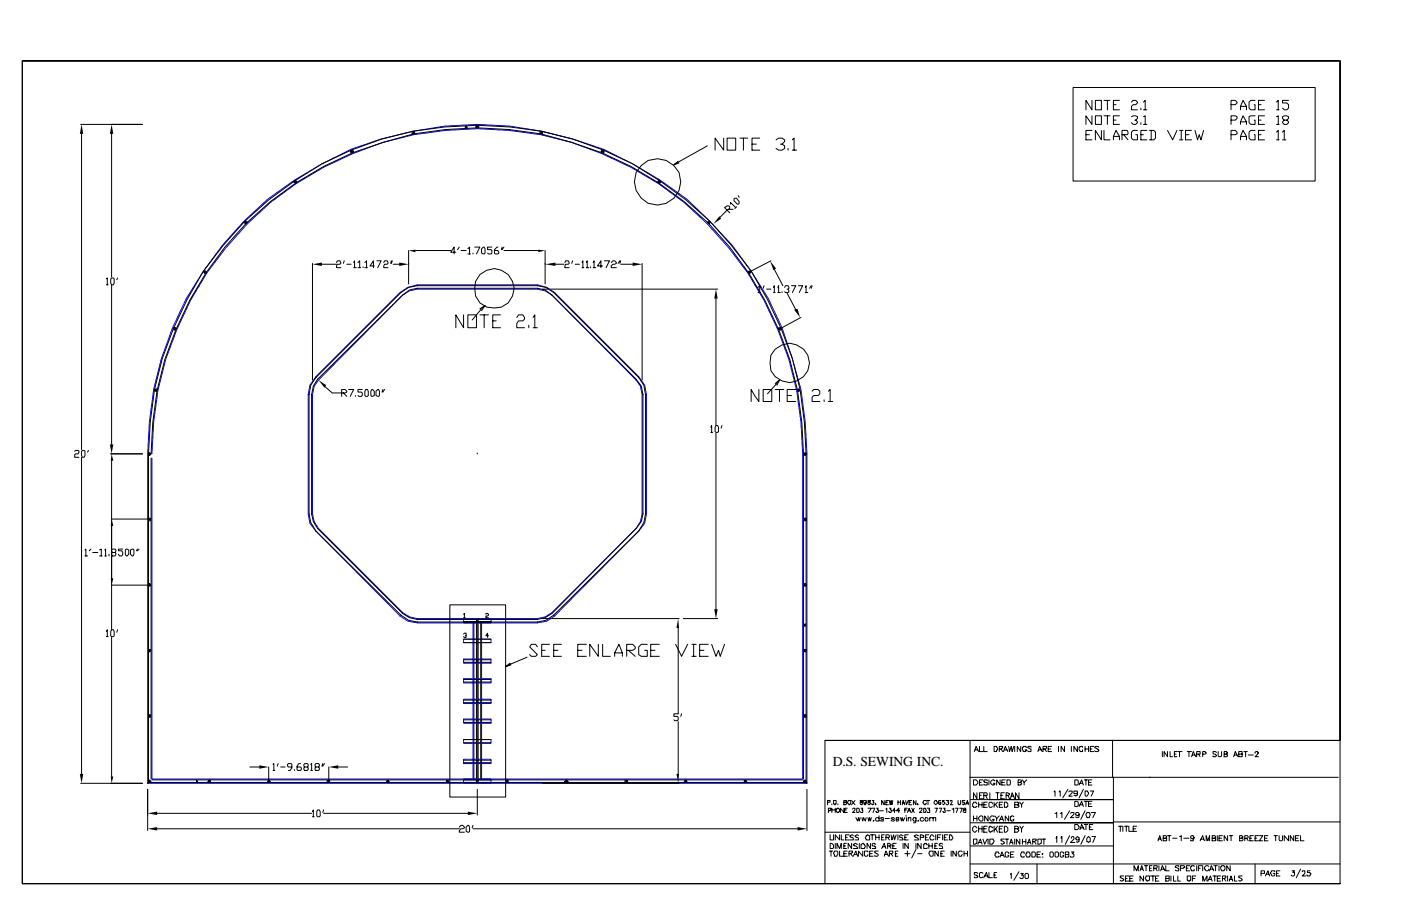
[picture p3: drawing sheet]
<svg xmlns="http://www.w3.org/2000/svg" width="432mm" height="279mm" viewBox="0 0 432 279" stroke-linecap="round" stroke-linejoin="round" font-family="sans-serif">
<defs><g id="words">
<text font-size="4.2" x="256.6" y="236.3">D.S. SEWING INC.</text>
</g></defs>
<g fill="none" stroke="#00f" stroke-width=".31">
<path d="M75.1 68.3l7.5-6.9a103 103 0 0 1 74.6-22.5l9.8 1.6 9.5 2.4 9.5 3.1 9 4.5 8.5 5.1 8.2 5.8 7.1 6.9a103.8 103.8 0 0 1 22.2 32.8l3.2 9.5 2.7 9.5 1.3 10.1 .5 9.8v101.6h-203.2v-101.6a100.8 100.8 0 0 1 29.6-71.7zM123.3 90.2l2.4-1.6 2.9-.8h37l2.9 .8 2.4 1.6 25.9 26 1.9 2.6 .5 2.9v36.8l-.5 2.9-1.9 2.4-25.9 26.2-2.4 1.6-2.9 .5h-37l-2.9-.5-2.4-1.6-25.9-26.2-1.9-2.4-.5-2.9v-36.8l.5-2.9 1.9-2.6zM124.1 91l2.1-1.3 2.4-.5h37l2.4 .5 2.1 1.3 26 26.2 1.3 1.9 .5 2.6v36.8l-.5 2.4-1.3 2.1-26 25.9-2.1 1.3-2.4 .6h-37l-2.4-.6-2.1-1.3-25.9-25.9-1.4-2.1-.5-2.4v-36.8l.5-2.6 1.4-1.9zM46.8 140a100.3 100.3 0 0 1 100.3-100.3 100.3 100.3 0 0 1 100.3 100.3v100.2h-200.6v-98.9M142.9 197.1h8.4v1.1h-8.4zM142.9 190.8h8.4v1.3h-8.4zM145.8 192.1v48.1M147.1 190.8v50.8M148.4 192.1v48.1M142.9 215.6h8.4v1.4h-8.4zM142.9 209.3h8.4v1.3h-8.4zM142.9 203.2h8.4v1.3h-8.4z"/>
<path d="M142.9 234.2h8.4v1.3h-8.4zM142.9 228.1h8.4v1h-8.4zM142.9 221.7h8.4v1.3h-8.4zM142.9 240.2h8.4v1.4h-8.4z"/>
</g>
<g fill="none" stroke="#000" stroke-width=".31">
<path d="M6.9 18.8h406.1v209.5h-158.7v44.2M6.9 18.8v253.7h406.1M6.9 18.8h406.1v253.7M24.9 38.4h19M143.4 39.4l.3-.5 .2 .5M143.4 39.2h.5M146.8 38.9h.6v.3h-.6zM146.8 38.6h.6l.2 .6-.2 .2h-.6l-.2-.2zM330.7 27h74.6v28.8h-74.6zM336.5 31v2.9l-1.8-2.9v2.9M336.5 35.7v2.7l-1.8-2.7v2.7M337.6 31h1.9v2.9h-1.9z"/>
<path d="M337.6 35.7h1.9v2.7h-1.9zM340.3 31h1.8M340.3 35.7h1.8M341.3 31v2.9M341.3 35.7v2.7M343.2 32.3h.8M343.2 37h.8M345 31h-1.8v2.9h1.8M345 35.7h-1.8v2.7h1.8M348.7 31.5l.5-.5h.8l.6 .5-.6 .8h-.8l-.5 .5v1.1h1.9M348.7 36l.5-.3h.8l.6 .3v.5l-.8 .5M350 37l.6 .6-.6 .8h-.8l-.5-.6"/>
<path d="M351.6 33.3v.6M351.6 37.8v.6M352.4 31.5l.6-.5v2.9M352.4 36l.6-.3v2.7M352.4 38.4h1.1M352.4 33.9h1.1M379.4 32.3h1.3l.6-.8-.6-.5h-1.3v2.9M379.4 37h1.3l.6-.5v-.5l-.6-.3h-1.3v2.7M382.3 33.9v-1.1l.8-1.8 1.1 1.8v1.1M382.3 38.4v-.8l.8-1.9 1.1 1.9v.8M382.3 32.8h1.9M382.3 37.6h1.9"/>
<path d="M386.8 31h-1.3l-.5 .5v1.8l.5 .6h1.3v-1.6h-.2M386.8 35.7h-1.3l-.5 .3v1.8l.5 .6h1.3v-1.4h-.2M387.9 32.3h.8M387.9 37h.8M389.7 31h-1.8v2.9h1.8M389.7 35.7h-1.8v2.7h1.8M393.4 31.5l.6-.5v2.9M393.4 36l.6-.3v2.7M393.4 38.4h.8M393.4 33.9h.8M395.8 37l-.5-.5v-.5l.5-.3h.8l.5 .3v.5l-.5 .5h-.8l-.5 .6 .5 .8h.8l.5-.6-.5-.8M397.1 31h-1.8v.8h1.3l.5 .5v1l-.5 .6h-.8l-.5-.6"/>
<path d="M25.1 41.3v97.3M34.4 41.3v44.2M90.8 55.8h.5v.3l-.3 .3zM91 55.6l.5 .5-.2 .3h-.5l-.3-.3zM108.2 46.6l.5 .2h-.5zM108.2 46.3h.5l.3 .5-.3 .3h-.5l-.3-.3zM127 40.7l.5-.2 .3 .2v.6h-.8zM127.3 40.7h.2v.6zM166.4 40.7l.3-.2 .5 .2v.6h-.8zM166.7 40.7h.3l-.3 .6zM185.5 46.6h.5v.2h-.5zM185.5 46.3h.5l.3 .5-.3 .3h-.5l-.3-.3z"/>
<path d="M202.7 56.1l.5-.5 .5 .5-.2 .3h-.6zM202.9 55.8h.6v.3l-.3 .3zM209 49.7l-1.3 1.1 1.6-.5M218 45l-10.3 5.8M223 42.6v3.7l-2.6-3.7v3.7M224.1 42.6h2.6v3.7h-2.6zM228.1 42.6h2.4M229.1 42.6v3.7M231.8 44.4h1.3M234.2 42.6h-2.4v3.7h2.4M239.2 43.1l.8-.5h1l.8 .5v.6l-.8 .7h-.5M241 44.4l.8 .6v.8l-.8 .5h-1l-.8-.5"/>
<path d="M242.9 45.8v.5M244.2 43.1l.5-.5v3.7M244.2 46.3h1.3M334.7 41.5h1.1M336.5 40.2h-1.8v2.9h1.8M339.5 40.2v2.9l-1.9-2.9v2.9M340.3 40.2v2.9h1.8M343.2 43.1v-1l.8-1.9 1 1.9v1M343.2 42.1h1.8M345.8 41.5h1.6l.3-.2-.3-1.1h-1.6v2.9M346.3 41.5l1.4 1.6M350.6 40.2h-1.4l-.5 .5v1.9l.5 .5h1.4v-1.6h-.6"/>
<path d="M351.6 41.5h.8M353.5 40.2h-1.9v2.9h1.9M354.3 40.2h1.3l.5 .5v1.9l-.5 .5h-1.3M354.8 40.2v2.9M359.8 40.2l1.6 2.9 1.3-2.9M363.5 43.1h1.1M363.5 40.2h1.1M364.1 40.2v2.9M365.4 41.5h1M367.2 40.2h-1.8v2.9h1.8M368.3 40.2l.8 2.9 .5-1.6 .6 1.6 .7-2.9M379.4 41.5h1.3l.6-.2v-.6l-.6-.5h-1.3v2.9"/>
<path d="M382.3 43.1v-1l.8-1.9 1.1 1.9v1M382.3 42.1h1.9M386.8 40.2h-1.3l-.5 .5v1.9l.5 .5h1.3v-1.6h-.2M387.9 41.5h.8M389.7 40.2h-1.8v2.9h1.8M393.4 40.7l.6-.5v2.9M393.4 43.1h.8M395.3 40.7l.5-.5v2.9M395.3 43.1h1M75.4 68.5h.5v.3zM75.4 68.3h.5l.3 .2-.5 .6-.3-.3zM125.9 77.3v10.3"/>
<path d="M128.1 77.3h10.8M140.5 77.8h-1.6l1.1-1.6v2.1M141.6 76.2l-.6 .8M142.1 77.3h1.6M144.2 76.7l.5-.5v2.1M144.2 78.3h.8M145.8 78.1v.2M146.3 76.2h1.6l-1.1 2.1M148.4 76.7l.8-.5 .3 .5v1.4l-.3 .2-.8-.2zM151.6 76.2h-1.3v.8h1l.3 .3v.8l-.3 .2h-.8l-.2-.2M153.5 76.2h-.3l-.8 .8v1.1l.3 .2h.8l.2-.2-.2-.8h-1.1M154.8 76.2l-.3 .8"/>
<path d="M155.3 77.3h10.6M155.3 76.2l-.5 .8M168 77.3v10.3M218.3 68.3h.5l-.3 .5h-.2v-.3h.5l-.3 .6-.5-.6zM224.4 64.6h1.6M224.9 65.6l-1.6-1.6 .8-.5h.5l.3 .3v.5l-2.9 2.6M225.2 63v-.6l1.5 1.6M226.2 61.4l.3-.3h.5l.8 1.1v.5l-.5 .3-1.1-1.1zM227 63.8l-.5 .5M227.5 60.3l.3 .6M32.8 86l.3-.3v2.1M32.8 87.8h.5"/>
<path d="M34.1 86l.3-.3h.5l.3 .3v1.3l-.3 .5h-.5l-.3-.5zM34.4 87.8v49.3M36.2 85.7l-.2 .6M63 83.9l.2-.3v.5h-.2zM63 83.6h.5v.5l-.3 .3-.5-.5zM96.3 81.2v36M99.2 81.5h4.5M103.7 81l.3-.6h.8l.2 .8-.2 .3h-.8l-.3 1h1.3M106.1 80.4l-.3 .8M106.9 81.5h1.3M109 81l.3-.6v2.1M109 82.5h.8"/>
<path d="M110.3 81l.6-.6v2.1M110.3 82.5h.8M111.9 82.3v.2M112.4 81l.6-.6v2.1M112.4 82.5h.8M115.4 82h-1.4l1.1-1.6v2.1M116.2 80.4h1.3l-1.1 2.1M118.3 81l.2-.6h.8l.3 .8-.3 .3h-.8l-.2 1h1.3M120.6 80.4l-.2 .8M120.9 80.4l-.3 .8M121.2 81.5h1.8M123.6 90.2l2.3-1.6 2.7-.5h37l2.7 .5 2.4 1.6 26.1 26.2 1.6 2.4 .6 2.9v36.8l-.6 2.6-1.6 2.7-26.1 25.9-2.4 1.6-2.7 .5h-37l-2.7-.5-2.3-1.6-26.2-25.9-1.6-2.7-.6-2.6v-36.8l.6-2.9 1.6-2.4z"/>
<path d="M142.9 97.1v4l-2.4-4v4M144.2 97.1h2.6v4h-2.6zM147.9 84.7a6.1 6.1 0 0 1 9.5 .9 6.1 6.1 0 0 1-2.9 9.1l-2.1 .3a5.5 5.5 0 0 1-6.1-6.1l.3-2.1zM147.9 95.2l1.6-1-1.1 1.6M147.9 97.1h2.6M149.2 97.1v4M149.5 94.2l-4 4.5M151.9 99h1M154.3 97.1h-2.4v4h2.4M159.3 97.9l.5-.8h1.3l.6 .8v.5l-.6 .6h-1.3l-.5 .7v1.4h2.4M164.3 97.9l.5-.8v4M167.2 89.2h54"/>
<path d="M171.2 81.5h2.6M174.1 81l.3-.6h.8l.2 .8-.2 .3h-.8l-.3 1h1.3M176.5 80.4l-.3 .8M177.3 81.5h1.3M179.4 81l.3-.6v2.1M179.4 82.5h.5M180.7 81l.3-.6v2.1M180.7 82.5h.8M182 82.3v.2M182.8 81l.3-.6v2.1M182.8 82.5h.8M185.7 82h-1.6l1.1-1.6v2.1"/>
<path d="M186.3 80.4h1.6l-1.1 2.1M188.4 81l.5-.6h.5l.6 .8-1.1 .3-.5 .5v.5h1.6M191 80.4l-.5 .8M191.3 81.5h3.7M191.3 80.4l-.3 .8M197.9 81.2v36M220.7 92.1v39.1M230.7 83.9h.3v-.3l.2 .5zM230.7 83.6h.5l.3 .3-.5 .5-.3-.3zM233.6 88.6l.6-.5v2.1M233.6 90.2h.8M235.5 88.1l-.3 .8"/>
<path d="M236.3 89.2h1.3M237.6 80.4l-6.6 3.5M238.4 88.6l.3-.5v2.1M238.4 90.2h.5M238.7 83.1l2.6 5M239.7 88.6l.3-.5v2.1M239.7 90.2h.8M241 90v.2M241.8 88.6l.3-.5h.8l.3 .8-.6 .3M242.6 90.5l2.7 5M242.9 89.2l.3 .5-.3 .5h-.8l-.3-.2M243.9 88.1h1.4l-1.1 2.1"/>
<path d="M246.1 88.1h1.3l-1.1 2.1M246.9 97.9l-6.4 3.4v-.2M248.2 88.6l.2-.5v2.1M248.2 90.2h.8M250 88.1l-.5 .8M250.3 88.1l-.3 .8M48.2 119.9l.2 .2v.6h-.5l-.3-.3zM53.4 101.1h.8v.5l-.5 .3-.3-.3zM53.7 101.1l.3 .5h-.3zM54 101.1v.2M97.9 116.9l26.2-25.9 2.1-1.6 2.4-.5h37l2.4 .5 2.1 1.6 26 25.9 1.5 2.2 .6 2.6v36.8l-.6 2.4-1.5 2.1-26 26.2-2.1 1.3-2.4 .5h-37l-2.4-.5-2.1-1.3-26.2-26.2-1.3-2.1-.6-2.4v-36.8l.6-2.6zM100.3 119.3l2.1 1.9h4l.5-.3-.5-.8h-1.1v2.1"/>
<path d="M163 100.3v.8M164.3 101.1h1.3M238.9 107.7a6.1 6.1 0 0 1 10 1.8 6.1 6.1 0 0 1-5.5 8.5 5.9 5.9 0 0 1-6.1-6.1l.3-2.4zM238.9 118.3l1.3-1.1-.8 1.6M240 101.1h.8v.5l-.3 .3-.5-.3zM240.2 117.2l-3.7 4.2M240.5 101.1v.5h-.3zM246.1 119.9l.5 .5-.3 .3h-.5v-.6zM23 139.2l.3-.3h.8l.2 .3-.2 .8h-.8l-.3 .2v.8h1.3M25.4 138.9h.5l.3 .3v1.3l-.3 .5h-.5l-.3-.5v-1.3zM27.3 138.9l-.3 .5M34.1 140h9.8"/>
<path d="M45.8 139.7h.5l.3 .3-.6 .5-.2-.3zM46 139.7l.3 .5h-.3zM46.6 140a100.4 100.4 0 0 1 62.1-92.9 100.6 100.6 0 0 1 94.2 9.3 100.9 100.9 0 0 1 44.7 83.6v100.2M47.9 120.1h.3v.6zM105.8 121.2l1.1 1M107.4 120.1h1.6l-1.1 2.1M109.5 122v.2M111.7 120.1h-1.4v.8h1.1l.3 .3v.8l-.3 .2h-.8l-.3-.2M112.7 120.1h.5l.3 .6v1.3l-.3 .2h-.5l-.3-.2v-1.3zM114.6 120.1l.8 .6v1.3l-.6 .2-.5-.2v-1.3zM116.4 120.1h.3l.2 .6v1.3l-.2 .2-.8-.2v-1.3zM118 120.1l-.3 .8"/>
<path d="M118.5 120.1l-.5 .8M147.1 139.7v.3M219.1 131.8l.2-.6v2.1M219.1 133.3h.5M220.7 131.2h.5l.3 .6v1.3l-.3 .2h-.5l-.3-.2v-1.3zM220.7 133.6v54.3M222.5 131.2l-.3 .8M233.9 120.1v3.7l-2.4-3.7v3.7M235.2 120.1h2.7v3.7h-2.7zM238.9 120.1h2.7M240.2 120.1v3.7M242.6 122h1.3"/>
<path d="M245.3 120.1h-2.7v3.7h2.7M245.8 120.4l.5-.3-.2 .6v-.3zM247.6 139.7h.8v.5l-.2 .3-.6-.3zM247.9 140l.3-.3v.5h-.3zM250.3 120.7l.5-.6h1.3l.6 .6v.7l-.6 .6h-1.3l-.5 .5v1.3h2.4M254 123.3v.5M255.3 120.7l.6-.6v3.7M255.3 123.8h1.3M25.1 141v97.7M34.4 142.1v52.1M45.8 159.8h.5l.3 .3-.3 .5h-.5zM46.6 141.3v98.9"/>
<path d="M247.6 159.8h.8v.8h-.8zM248.2 159.8v.3M26.2 169.6l.3-.3v2.1M26.2 171.4h.8M28 169.3l-.5 .6M28.6 170.4h1.6M30.7 169.6l.5-.3v2.1M30.7 171.4h.8M32.3 169.6l.2-.3v2.1M32.3 171.4h.5M33.6 170.9v.5M34.4 160.1h11.6"/>
<path d="M34.7 170.4l-.3-.5 .3-.6h.8l.2 .3-.2 .8h-.8l-.3 .3 .3 .7h.8l.2-.5-.2-.5M37.8 169.3h-1.3v.6h1.1l.2 .5-.2 1h-.8l-.3-.5M38.6 169.6l.3-.3 .8 .3v1.3l-.5 .5h-.3l-.3-.5zM40.2 169.6l.5-.3 .6 .3v1.3l-.3 .5-.8-.5zM42.3 169.3l-.2 .6M42.9 169.3l-.6 .6M46 179.9l.6 .5-.3 .3h-.5v-.5zM46 160.1h.3v.2h-.3zM247.9 160.1h.3v.2h-.3zM32.8 194.7l.3-.5v2.1M32.8 196.3h.5M34.4 194.2h.5l.3 .5v1.4l-.3 .2h-.5l-.3-.2v-1.4z"/>
<path d="M34.4 196.6v42.8M34.4 180.4h11.6M36.2 194.2l-.2 .8M46 180.2h.3l-.3 .5zM138.6 186.5h17.2v59.3h-17.2zM142.9 198.2h8.4M142.9 191.8h8.4M142.9 195.5l.2-.2h.6v.8h-.3M142.9 189.4l.2-.2v1.3M142.9 197.1h8.4M142.9 190.5h.5M143.7 196.1v.5h-.6l-.2-.3"/>
<path d="M146 192.1v48.1M146.8 190.8v50.8M147.4 190.8v50.8M148.2 192.1v48.1M149.8 189.4v-.2h.5l.2 .2-.2 .6h-.5v.5h.7M150.5 196.1h-.7l.5-.8v1.3M165.6 199.5l-.5-.8h-1.3l-.6 .8 2.4 2.4-.5 .5h-1.3l-.6-.5M167.2 190.8h42.1M169.3 198.7h-2.3v3.7h2.3M173 198.7h-2.3v3.7h2.3M180.7 198.7h-2.6v3.7h2.6M184.4 198.7v3.7l-2.6-3.7v3.7"/>
<path d="M185.7 198.7v3.7h2.4M199.5 198.7h-1.9l-.8 .8v2.4l.8 .5h1.9v-1.8h-.8M203.2 198.7h-2.6v3.7h2.6M208.2 198.7l1.9 3.7 1.8-3.7M209 193.7v26.4h-1.3v.8h1.1l.2 .3v.8l-.2 .2h-.8l-.3-.2M210.6 190.8h10.6M213.3 198.7h1.3M213.8 198.7v3.7M218.3 198.7h-2.7v3.7h2.7M219.3 198.7l1.4 3.7 .8-1.8 .5 1.8 1.3-3.7M247.6 180.2l.6-.3 .2 .3v.5h-.8zM247.9 180.2h.3v.5z"/>
<path d="M247.9 193.1l.3-.7v.7M247.9 192.9h.3M45.8 200.3h.5l.3 .3-.6 .5-.2-.3zM46 200.3l.3 .5h-.3zM142.9 216.7h8.4M142.9 210.3h8.4M142.9 204.3h8.4M142.9 215.9h8.4M142.9 209.5h8.4M142.9 203.5h8.4M157.2 204.5l-1.4 1.1 1.6-.5M162.5 202.7l-6.7 2.9"/>
<path d="M167 200.6h1M170.7 200.6h1.3M178.1 200.6h1.3M189.4 202.4v-1.1l1.4-2.6 1 2.6v1.1M189.4 201.3h2.4M193.1 200.6h1.9l.8-.6v-.5l-.8-.8h-1.9v3.7M193.7 200.6l2.1 1.8M200.6 200.6h1.3M213.3 202.4h1.3M215.6 200.6h1.4M247.6 200.3h.8v.5l-.2 .3-.6-.3zM247.9 200.6l.3-.3v.5h-.3z"/>
<path d="M45.8 220.4h.5l.3 .3-.3 .5h-.5zM46 220.7h.3v.2h-.3zM77 236.5h2.9M82.8 236.5v4.5M84.1 235.7l.3-.2v2.1M84.1 237.6h.6M85.7 235.5l-.2 .8M86.5 236.5h1.3M90 236.5h-1.1l-.3-.2v-.6l.3-.2h.8l.3 .2v1.1l-.6 .8h-.5M90.8 237.3v.3M92.6 235.5h-.5l-.6 .8v1l.3 .3h.8l.3-.3v-.5l-.3-.3h-1.1M93.9 236.5l-.2-.2v-.6l.2-.2h.8l.3 .2v.6l-.3 .2h-.8l-.2 .3v.5l.2 .3h.8l.3-.3v-.5l-.3-.3"/>
<path d="M95.8 235.7l.2-.2v2.1M95.8 237.6h.5M97.4 236.5l-.3-.2v-.6l.3-.2h.8l.2 .2v.6l-.2 .2h-.8l-.3 .3v.5l.3 .3h.8l.2-.3v-.5l-.2-.3M99.5 235.5l-.3 .8M100 235.5l-.5 .8M101.3 236.5v4.5M104.2 236.5h3M142.9 235.2h8.4M142.9 229.1h8.4M142.9 222.8h8.4M142.9 234.4h8.4M142.9 228.1h8.4"/>
<path d="M142.9 222h8.4M209 222.5v16.2M210.1 220.1l-.3 .8M247.6 220.4h.8v.8h-.8zM247.9 220.7h.3v.2h-.3zM254.3 228.3h158.7M299 239.7h44.2M299 228.3v44.2M300.3 231.8l.5-1.6 .8 1.6M300.6 231.2h.8M301.9 230.2v1.6h1M303.2 230.2v1.6h1.1"/>
<path d="M306.4 230.2h.8l.2 .5-.2 1.1h-.8zM308 231l1-.3v-.5h-1v1.6M308.5 231l.5 .8M309.3 231.8l.5-1.6 .8 1.6M309.6 231.2h.8M310.9 230.2l.2 1.6 .6-1.6 .2 1.6 .6-1.6M312.7 230.2v1.6M314.6 230.2v1.6l-1.1-1.6v1.6M316.4 230.5h-.2v-.3h-.8v.3h-.3v.7l.3 .6h.8l.2-.6h-.5M317.8 230.5v-.3h-.8l-.3 .3 1.1 .5v.8h-.8l-.3-.3M319.9 231.8l.5-1.6 .8 1.6M320.1 231.2h.8"/>
<path d="M321.5 231h.8l.2-.3v-.5h-1v1.6M322 231l.5 .8M323.1 231h.7M324.1 230.2h-1v1.6h1M326.2 230.2v1.6M328.1 230.2v1.6l-1.1-1.6v1.6M330.2 230.2v1.6M332.1 230.2v1.6l-1.1-1.6v1.6M333.6 230.5v-.3h-.8v.3h-.2v.7l.2 .6h.8v-.6M334.4 231h1.1M334.4 230.2v1.6M335.5 230.2v1.6"/>
<path d="M336 231h.5M337.1 230.2h-1.1v1.6h1.1M338.7 230.5l-.3-.3h-.8l-.3 .3 1.1 .5 .3 .5-.3 .3h-.8l-.3-.3M342.9 228.3v11.4M354.3 239.7h58.2M354.5 239.7h-11.3v32.8M358.2 231.8v1.6M359.8 231.8v1.6l-1-1.6v1.6M360.6 231.8v1.6h.8M361.9 232.6h.6M362.7 231.8h-.8v1.6h.8M363 231.8h1.3"/>
<path d="M363.5 231.8v1.6M365.9 231.8h1.3M366.4 231.8v1.6M367.2 233.4l.6-1.6 .8 1.6M367.5 232.8h.8M368.8 232.6h1.1v-.8h-1.1v1.6M369.4 232.6l.5 .8M370.7 232.6h.8l.2-.6h-.2v-.2h-.8v1.6M374.9 232l-.3-.2h-.7v.5l1 .5-.3 .6h-.7v-.3M375.4 231.8v1.3l.3 .3h.5l.3-.3v-1.3M377.3 232.6h.8l.3-.6h-.3v-.2h-.8v1.6h.8l.3-.6-.6-.2M380.2 233.4l.5-1.6 .8 1.6"/>
<path d="M380.5 232.8h.8M381.8 232.6h1.1v-.8h-1.1v1.6h1.1v-.8h-.3M383.4 231.8h1M383.9 231.8v1.6M384.7 232.8h1.6M386.8 232.3l.3-.5h.5l.3 .5h-.3v.3l-.8 .8h1.1M24.9 241.6h19M45.5 243.4v12.7M45.8 241.6v-101.6a97.6 97.6 0 0 1 11.9-47.7l5-8.7a103.9 103.9 0 0 1 55-40.7 101.3 101.3 0 0 1 123.1 58.4 95.6 95.6 0 0 1 7.6 38.7v101.6M46 240.5l.6 .5-.3 .3h-.5v-.5zM46 240.8h.3l-.3 .5zM46.8 240.5h200.6"/>
<path d="M48.4 255.6h93.2M48.4 250.8h47.6M60.6 241.3v-.8l.3 .8M60.6 241h.3M64.3 240.8h.3l.2 .5h-.5l-.3-.3 .6-.5 .2 .5h-.2v.3zM82.8 240.5l.5 .5-.2 .3h-.5v-.5zM82.8 240.8h.3l-.3 .5v-.3h-.2zM96.3 250.3l.3-.5v2.1M96.3 251.9h.5M97.9 249.8h.5l.3 .5v1.3l-.3 .3h-.5l-.3-.3v-1.3zM99.7 250.8h44.5M99.7 249.8l-.2 .8"/>
<path d="M100.8 240.8l.5-.3 .3 .3v.5h-.8zM101.1 240.8h.2v.5zM119.3 240.8h.3l.3 .5h-.6l-.2-.3 .5-.5 .3 .3-.3 .5zM137.6 240.8l.2-.3 .6 .5-.3 .3h-.5zM137.6 241l.5-.2-.3 .5v-.3zM141.6 255.1l.5-.6h.5l.5 .8-1 .3-.5 .5v.5h1.5M142.9 241.3h8.4M144.2 254.5h.3l.2 .6v1.3l-.2 .2-.8-.2v-1.3zM145.8 255.6h100M145.8 254.5l-.3 .8M147.1 243.4v8M156.1 240.8h.3v.5z"/>
<path d="M156.4 240.5l.2 .3v.5h-.5l-.3-.3zM167.2 241.6h42.1M174.1 241l.5-.5 .6 .5-.3 .3h-.5zM174.1 241.3l.3-.8 .2 .8M174.1 241h.5M174.4 240.8h.5l-.3 .5zM192.6 240.8l.3-.3 .5 .3v.5h-.8zM192.9 240.8h.2l-.2 .5zM211.1 240.8h.3l.3 .5h-.6l-.2-.3 .5-.5 .3 .5h-.3v.3zM229.7 240.5l.5 .5-.3 .3h-.5v-.5zM229.7 240.8h.2l-.2 .5v-.3h-.3zM247.6 240.8l.6-.3 .2 .3v.5h-.8z"/>
<path d="M247.9 240.8h.3v.5zM248.7 241.3h-203.2v.3M248.7 243.4v12.7M254.3 256.6h44.7M255.1 247.4h.8v-.5h-.8v1.3M255.3 250h.6v-.2h.2v-.6h-.8v1.4M255.9 257.4v1.6h1v-1.6M256.4 247.9v.3zM256.4 249.2v1.4M256.4 249.8h1M256.9 246.9h.8v1h-.3v.3l-.5-.3zM257.4 249.2v1.4"/>
<path d="M257.7 249.5h.3v-.3h.5v.3h.3v.8h-.3v.3h-.5v-.3h-.3zM258.2 247.9v.3zM258.8 257.4v1.6l-1.4-1.6v1.6M259.3 257.4v1.6h.8M260.1 249.2v1.4l-1.1-1.4v1.4M260.1 247.4h.8v-.5h-.8v1.3h.5l.3-.3v-.5h-.3M260.3 249.8h.6M260.6 258.2h.5M261.1 249.2h-.8v1.4h.8M261.4 246.9h.8v1a.56 .56 0 0 1-.8 0 .56 .56 0 0 1 0-.8zM261.7 257.4h-1.1v1.6h1.1M262.5 246.9l1 1.3"/>
<path d="M262.7 249.5l.3-.3h.5v.6l-.8 .8h.8M263 257.7l-.3-.3-.8 .3 .3 .5h.5l.3 .3v.5h-1.1M263.5 246.9l-1 1.3M263.8 252.1l.5 1.1 .3-1.1 .2 1.1 .3-1.1M264.1 249.2h.5l.2 .3v.8l-.2 .3h-.5zM264.6 257.7l-.3-.3-.8 .3 .3 .5h.5l.3 .3v.5h-1.1M265.1 246.9l.3 .5 .5 .2-.3 .6-.5-.3v-.5h.5l.3-.5zM265.4 249.2h.5l-.3 .6h.3v.8h-.5l-.3-.3M265.6 252.1l.3 1.1 .3-1.1 .5 1.1 .3-1.1M267 257.7h.2v-.3l.8 .3v1.3h-1l-.3-.5zM267 247.1v.3l-.6 .2-.2-.2v-.5h.8v1h-.3v.3l-.5-.3M267.5 246.9v.2l.8 .5-.3 .6-.5-.3v-.5h.5l.3-.5z"/>
<path d="M267.5 249.2h1.1l-.8 1.4M267.5 252.1l.3 1.1 .2-1.1 .3 1.1 .3-1.1M268.3 257.4h1.3M268.8 249.2h.8l-.5 1.4M268.8 246.9h.5l-.2 .5h.2v.5l-.2 .3-.5-.3M268.8 257.4v1.6M269.1 253.2l.2-.3v.3zM269.9 247.9v.3M269.9 258.2h1M269.9 257.4v1.6M270.1 249.2h.6l-.3 .6 .5 .2-.2 .6h-.6v-.3h-.2M270.9 252.4l-.2-.3h-.6l-.2 .3v.5l.2 .3h.6l.2-.3"/>
<path d="M270.9 251.6v1.6M270.9 257.4v1.6M271.2 250h1.1M271.7 258.2h.6M272.3 252.4v-.3h-.8l.2 .6h.6v.5h-.8v-.3M272.5 257.4h-.8v1.6h.8M272.5 246.9v1.3l-.8-1.3v1.3M272.8 252.4h1.3M273 258.2h1.1v-.5l-.3-.3h-.8v1.6M273 249.5l.3-.3v1.4M273 247.4h.6M273.6 258.2l.5 .8"/>
<path d="M273.8 246.9h-.8v1.3h.8M274.1 249.2h.5l-.2 .6 .5 .2-.3 .6h-.5v-.3h-.3M274.1 246.9l.3 1.3 .2-1.3 .3 1.3 .3-1.3M274.6 257.4l.3 1.6 .5-1.6 .3 1.6 .5-1.6M275.7 252.4l-.3-.3h-.5l-.3 .3 1.1 .5-.3 .3h-.5l-.3-.3M276 250h-.8l.5-.8v1.4M276.2 252.7h.8v-.6h-.8v1.1h.6l.2-.3M276.8 246.9v1.3M276.8 257.4v1.6M276.8 247.4h.7M277.3 250h-1.1l.8-.8v1.4M277.5 252.1l.3 1.1 .3-1.1 .2 1.1 .6-1.1"/>
<path d="M277.5 246.9v1.3M278.1 248.2l.2-1.3 .6 1.3M278.1 247.6h.8M278.3 257.7l-.5-.3-.5 .3v.5h.8l.2 .6v.2h-1M278.9 258.2h.5M278.9 249.8h.5M279.1 251.6h.3zM279.1 246.9l.3 1.3 .5-1.3M279.4 252.1v1.1M279.7 249.2h-.8v1.4M279.7 250.6l.5-1.4 .5 1.4M279.9 257.4h-1v1.6h1"/>
<path d="M279.9 252.4l.3-.3h.5v1.1M279.9 250h.6M279.9 252.1v1.1M280.2 247.4h.5M281 246.9h-.8v1.3h.8M281 249.2l.8 1.4M281.8 249.2l-.8 1.4M282.3 246.9v1.3l-.8-1.3v1.3M282.3 252.1v1.4l-.3 .2h-.5M282.3 252.4l-.3-.3h-.5l-.2 .6 .2 .5h.5l.3-.3M282.8 253.2l.3-.3v.3zM282.8 247.9v.3"/>
<path d="M283.1 257.7l-.5-.3-.8 .3 .2 .5h.6l.5 .6v.2h-1.3M283.4 249.5v-.3h.8v.6l-.8 .8h.8M283.6 258.2h1.1v-.5l-1.1-.3v1.6M284.7 249.2h.5l.3 .6-.3 .8h-.5zM284.7 252.4l-.3-.3h-.5l-.3 .3v.5l.3 .3h.5l.3-.3M285.2 252.1h.6l.2 .3v.5l-.2 .3h-.6l-.2-.5zM285.2 258.2h.6M285.5 247.1v-.2h-.8v.2a.56 .56 0 0 0 0 .8 .56 .56 0 0 0 .8 0v-.3M285.8 249.2h.7l-.2 .6h.2v.8h-.7v-.3M285.8 246.9h.7M286 246.9v1.3M286.3 257.4h-1.1v1.6h1.1"/>
<path d="M286.5 252.4l.3-.3h.5l.3 .3v.8M286.5 252.1v1.1M287.6 252.4v-.3h.8v1.1M287.9 258l-.8-.6-.6 .8 .3 .8h.8l.3-.2M288.1 246.9h.6l.2 .5-.5 .8-.5-.6zM288.1 249.2h.8l-.5 1.4M288.4 257.4v1.6M288.9 258.2h.8M289.5 249.2h.7l-.5 1.4M290 257.4h-1.1v1.6M290 246.9h-.5l-.3 .2v.8l.5 .3v-.3h.3v-.5h-.8v.2M290.5 257.4v1.6"/>
<path d="M290.8 249.2h.5l-.3 .6h.3v.8h-.5v-.3h-.3M291 246.9h-.5v.5l.3-.3 .5 .5-.5 .6-.3-.3M291 258.2h.6M291.6 246.9h.8l-.3 .5h.3v.5l-.3 .3-.5-.3M291.8 250h1.1M292.1 257.4h-1.1v1.6h1.1M292.6 257.4h.6l.5 .8-.3 .8h-.8zM292.9 247.1v-.2h.5v.5l-.5 .8h.8M293.4 249.5l.6-.3v1.4M294.5 249.2h.8l-.6 1.4M295.3 246.9v1h.2v.3l.6-.3v-1M295.8 249.2h.8l-.5 1.4"/>
<path d="M297.1 249.2l-.2 .3 .2 .3h.6v.8h-.6l-.2-.3 .2-.5h.6v-.6zM297.4 246.9h-.8v.5h.5v.2h.3l-.3 .6-.5-.3M297.7 248.2l.5-1.3 .2 1.3M297.9 247.6h.5M299.2 246.6h44M299.2 253.7h44M300 240.5h.8l.6 .5v.6l-.6 .5h-.8zM300 258.8h1.1v1.3l-1.1 .2zM300 251.6v1.6M300 252.4h1.1M301.1 247.9l-.3-.5h-.8l-.2 .5v.8h.2v.3h.8v-.3h.3M301.1 244.5v1.8l-1.1-1.8v1.8"/>
<path d="M301.1 255.3l-.5-.5-.8 .5v.8l.5 .5 .8-.5M301.1 251.6v1.6M301.6 255.6h1.1M301.6 248.2h1.1M301.6 247.4v1.6M301.6 254.8v1.8M301.6 259.8h.8M301.9 241.3h.5M301.9 245.3h.5M302.2 251.6h.5l.2 .3v1l-.2 .3h-.5l-.6-.5v-.6zM302.7 247.4v1.6M302.7 254.8v1.8"/>
<path d="M302.9 240.5h-1v1.6h1M302.9 244.5h-1v1.8h1M302.9 258.8l.6 1.5 .8-1.5M303.2 245.3h1.1v-.6l-.3-.2h-.8v1.8M303.2 255.6h.8M303.2 248.2h.8M303.7 245.3l.6 1M304.3 240.8v-.3h-.8l-.3 .3 .3 .5h.8v.8h-.8l-.3-.3M304.3 247.4h-1.1v1.6h1.1M304.3 254.8h-1.1v1.8h1.1M304.5 251.6v1.6l-1-1.6v1.6M304.5 258.8v1.5"/>
<path d="M304.8 240.5v1.6M305.1 258.8h1l.3 .8-.5 .7h-.8zM305.1 244.5v1.8M305.9 247.9l-.3-.5h-.5l-.3 .2v1.1l.3 .3h.5l.3-.3M305.9 255.3v-.2l-.6-.3-.5 .3v1.3l.5 .2 .6-.2v-.3M306.4 251.9l-.3-.3h-.5l-.5 .5v.6l.5 .5h.5l.3-.5h-.5M306.4 247.4v1.6M306.4 254.8v1.8M306.7 240.8h-.3v-.3h-.5l-.6 .5v.6l.6 .5h.5v-.3h.3v-.2h-.6M306.7 251.6l.5 .8v.8M306.9 248.2l.5 .8M306.9 244.5h1.1"/>
<path d="M306.9 255.6l.5 1M307.4 247.4l-1 1M307.4 244.5v1.8M307.4 254.8l-1 1.3M308 253.2l.8-1.6 .5 1.6M308 255.6h.8M308 248.2h.8M308 251.6l-.8 .8M308.2 240.5v1.6l-1-1.6v1.6M308.2 252.7h.8M308.5 245.3h.5M308.8 241.3h.8"/>
<path d="M309 247.4h-1v1.6h1M309 254.8h-1v1.8h1M309.6 247.4h.8l.2 .5v.8h-.2v.3h-.8zM309.6 254.8h.5l.5 .5v.8l-.5 .5h-.5zM309.6 244.5h-1.1v1.8h1.1M309.6 258.8h-1.1v.5l1.1 .5v.3l-.6 .2-.5-.2M309.8 240.5h-1v1.6h1M309.8 258.8h1.1M310.1 245.3h.8l.2-.6-1-.2v1.8M310.4 240.5h.7l.3 .3v1l-.3 .3h-.7zM310.4 258.8v1.5M310.6 245.3l.5 1"/>
<path d="M310.9 251.6v1.6l-1.1-1.6v1.6M311.4 246.3l.5-1.8 .8 1.8M311.4 259.8h.8M311.7 245.5h.8M312.5 251.9l-.3-.3h-.5v.3h-.3v1h.3v.3h.5l.3-.3v-.2h-.3M312.7 248.2h1.1v-.3h.3l-.3-.5h-1.1v1.6h1.1l.3-.3v-.3l-.6-.2M312.7 255.6h1.1l.3-.3-.6-.5h-.8v1.8h.8l.6-.5-.6-.5M312.7 258.8v1.5M313.8 241.3h.8v-.3h.3l-.3-.5h-.8v1.6h.8v-.3h.3v-.2l-.6-.3M314.1 244.5v1.8l-1.1-1.8v1.8M314.3 247.4l.6 .8v.8M314.3 258.8v1.5l-1-1.5v1.5"/>
<path d="M314.3 254.8l.6 .8v1M315.1 240.5l.5 .8v.8M315.1 258.8v1.5M315.1 259.6h1.1M315.4 247.4l-.5 .8M315.4 254.8l-.5 .8M316.2 258.8v1.5M316.4 240.5l-.8 .8M316.7 259.8h.8M318.3 259.6l1.1-.3v-.5h-1.1v1.5M318.8 259.6l.6 .7M319.9 258.8h1v1.3l-1 .2z"/>
<path d="M321.2 258.8h1.1M321.7 258.8v1.5M324.9 244.2v-.3h.3v1.6M325.2 250.8l.5-.2v1.5M325.4 258.5l.3-.5v1.8M326.5 244.2v-.3h.3v1.6M326.8 250.8l.5-.2v1.5M327 258.5l.3-.5v1.8M329.1 243.4l-1.5 2.7M329.4 244.2l.3-.3h.8v.6l-1.1 1h1.1M329.7 250l-1.6 2.7M329.7 257.7l-1.4 2.6"/>
<path d="M329.9 250.8l.3-.2h.8v.5l-1.1 1h1.1M330.2 258.5l.3-.5 .5 .2v.6l-1.1 1h1.4M331.3 240.5h.8l.2 .3v1l-.2 .3h-.8zM331.3 247.1h.8l.2 .3v1l-.2 .3h-.8zM331.3 254.3h.8l.2 .5h.3v.5l-.5 .6h-.8zM332.1 244.5v.2h-1.1v-.8h1.1v1.4l-.6 .2-.5-.2M332.6 242.1l.8-1.6 .5 1.6M332.6 248.7l.8-1.6 .5 1.6M332.6 251.1v.3l-.5 .2-.6-.2v-.6l.3-.2h.5l.3 .2v1.1l-.3 .2h-.5l-.3-.2M332.6 258.8l-.3 .2h-.5v-.2h-.3l.6-.8 .5 .2v1.4l-.5 .2-.3-.2M332.8 255.9l.6-1.6 .8 1.6M332.8 241.6h.8"/>
<path d="M332.8 248.2h.8M333.1 255.3h.8M333.9 243.4l-1.3 2.7M334.2 240.5h1M334.2 247.1h1M334.2 254.3h1M334.4 243.9h.8l.3 .6-.5 1-.6-.2zM334.4 250l-1.3 2.7M334.4 257.7l-1.3 2.6M334.7 240.5v1.6M334.7 247.1v1.6M334.7 254.3v1.6"/>
<path d="M335 250.6h.8l.2 .5-.2 1h-.8l-.3-.7zM335 258.5l.5-.5 .5 .5v1.1l-.5 .2-.5-.2zM335.5 241.3h.8M335.5 247.9h.8M335.8 255.1h.5M336 243.9h1.1l-.8 1.6M336.3 250.6h1.3l-.8 1.5M336.5 240.5h-1v1.6h1M336.5 247.1h-1v1.6h1M336.5 258h1.1l-.8 1.8M336.8 254.3h-1v1.6h1M343.2 253.5h69.8"/>
<path d="M344.8 254.8h1M345.3 254.8v1.6M346.1 254.8v1.6M346.6 254.8h1.1M347.1 254.8v1.6M347.9 254.8v1.6h1.1M349.2 255.6h.8M350.3 254.8h-1.1v1.6h1.1M356.9 259.3l.6-1.6 .5 1.6M356.9 258.8h.8M358.5 258.5h.8l.3-.3-.3-.5h-.8v1.6h1.1v-.8h-.6M359.8 257.7h1.1"/>
<path d="M360.4 257.7v1.6M361.4 258.5h1.3M363.5 258l.6-.3v1.6M364.9 258.5h1.5M368 258.2l-.5 .6-.5-.3v-.5l.2-.3h.6l.2 .8-.2 .8h-.8v-.3M369.9 259.3l.8-1.6 .5 1.6M370.2 258.8h.7M371.7 259.3v-1.6l.6 1.6 .5-1.6v1.6M373.6 258.5h.8l.2-.3-.2-.5h-.8v1.6h1v-.8h-.5M375.2 257.7v1.6M375.7 258.5h.8M376.8 257.7h-1.1v1.6h1.1"/>
<path d="M378.4 257.7v1.6l-1.1-1.6v1.6M378.9 257.7h1M379.4 257.7v1.6M382.1 258.5h.8v-.3h.2l-.2-.5h-.8v1.6h.8l.2-.3v-.2l-.5-.3M383.6 258.5h.8l.3-.5-.3-.3h-.8v1.6M384.2 258.5l.5 .8M385.2 258.5h.6M386.3 257.7h-1.1v1.6h1.1M386.8 258.5h.5M387.9 257.7h-1.1v1.6h1.1M388.1 257.7h1.1l-1.1 1.6h1.1M389.7 258.5h.8"/>
<path d="M390.8 257.7h-1.1v1.6h1.1M392.6 257.7h1.1M393.2 257.7v1.6M394.2 257.7v1.3l.3 .3h.5l.3-.3v-1.3M397.1 257.7v1.6l-1.3-1.6v1.6M398.7 257.7v1.6l-1-1.6v1.6M399.3 258.5h.7M400.3 257.7h-1v1.6h1M400.8 257.7v1.6h1.1M255.6 262.5h1M255.9 260.1h.5l.5 .5v.8l-.3 .3h-.7zM256.1 262.5v1.6"/>
<path d="M257.2 262.5h.8l.2 .2v.8l-.2 .6h-.8v-.6l-.3-.2zM257.4 260.1v1.6M258 261.7v-1.6l.8 1.6 .5-1.6v1.6M258.8 262.5v1.6h1M260.1 260.9h.5M260.1 263.3h.8M260.9 260.1h-.8v1.6h.8M261.1 262.5h-1v1.6h1M261.7 263.3l1-.3v-.5h-1v1.6M262.2 263.3l.5 .8M262.5 260.1v1.6l-1.1-1.6v1.6M263 264.1l.8-1.6 .5 1.6"/>
<path d="M263.3 263.5h.8M264.3 260.3l-.5-.2-.8 .2 .3 .6h.5l.5 .5v.3h-1.3M264.8 260.1v1.6M265.4 260.3l.5-.2 .5 .2 .3 .6-.3 .8h-1zM265.9 262.5v1.6l-1.3-1.6v1.6M267.5 262.7v-.2h-1.1v1.3l.3 .3h.5l.3-.6M268 263.3h.8M268.3 260.1v1.6l-1.1-1.6v1.6M269.1 262.5h-1.1v1.6h1.1M269.9 260.3h-.3v-.2h-.5l-.3 .2v.6h.8v.2h.3v.6h-1.1M270.7 262.5h-1.1v.5l1.1 .5-.3 .6h-.8v-.3M271.7 261.7l.8-1.6 .5 1.6"/>
<path d="M272 261.1h.8M272.5 264.1l.5-1.6 .8 1.6M272.8 263.5h.8M273.6 260.9h1v-.6l-1-.2v1.6M274.1 263.3h.8l.3-.3v-.5h-1.1v1.6M274.1 260.9l.5 .8M274.6 263.3l.6 .8M275.2 260.9h.5M276 263.3h.5M276.2 260.1h-1v1.6h1M276.8 262.5h-.8v1.6h.8M278.3 260.1v1.6"/>
<path d="M278.9 263.3h1.6M279.7 262.5v1.6M279.9 260.1v1.6l-1-1.6v1.6M282.3 260.1v1.6M282.3 261.9l-1.3 2.7M282.8 263.3h1.4M283.9 260.1v1.6l-1.1-1.6v1.6M285.8 260.6l-.3-.5h-.5v.2h-.3v1.4h1.1v-.3M286.3 260.9h1M286.3 260.1v1.6M286.5 262.5h1.1v1.3l-.3 .3h-.5l-.3-.3-.2-.5zM287.3 260.1v1.6"/>
<path d="M288.1 260.9h.6M288.9 260.1h-.8v1.6h.8M289.2 262.5v1.6l-1.1-1.6v1.6M290 263.3h.5M290.5 260.3l-.3-.2h-.5v.2h-.2l.2 .6h.5l.3 .2v.6h-1M291 262.5h-1v1.6h1M293.2 262.5v1.6M294.7 262.5v1.6l-1-1.6v1.6M296.6 262.7l-.3-.2h-.8l-.2 .5 .2 1.1h.8l.3-.6M297.1 263.3h1.1M297.1 262.5v1.6M298.2 262.5v1.6"/>
<path d="M299 266.4h114M299.2 260.9h44M301.4 269.3l-.3-.2h-.8v.5l.3 .3h.5v.2h.3l-.3 .6h-.8v-.3M301.4 260.3l.8-1.5 .5 1.5M302.9 269.3l-.2-.2h-.5l-.3 .2v1.1l.3 .3h.5l.2-.3M303.2 270.7l.8-1.6 .5 1.6M303.5 270.1h.8M304.8 269.1v1.6h1.1M306.4 269.9h.5M307.2 269.1h-.8v1.6h.8M308 263.3l-.3-.6h-.8v.6h-.2l.2 1h.8v-.2h.3M308.2 264.3l.6-1.6 .8 1.6"/>
<path d="M308.5 263.8h.8M310.9 263.3l-.3-.6h-.5l-.3 .3v1.1l.3 .2h.5l.3-.2v-.3h-.3M311.1 260.3l.6-1.5 .5 1.5M311.4 269.6l.3-.3v1.6M311.4 263.5h.8M312.5 262.7h-1.1v1.6h1.1M314.1 268.8l-1.6 2.7M314.6 269.3h.8l-.5 .6h.5v.8l-.3 .2h-.5l-.3-.2M315.6 263.3v-.6h-.7l-.3 .6v.8h.3v.2h.7v-.2M315.9 269.6a.66 .66 0 0 1 1.1 0v1.1l-.3 .2h-.5l-.3-.2zM316.4 262.7h.8l.3 .6v.8h-.3v.2h-.8l-.2-.5zM316.7 260.3l.5-1.5 .6 1.5"/>
<path d="M318 262.7h.8l.3 .3v1.1l-.3 .2h-.8zM319.6 266.4v6.1M319.6 263.5h.8M320.7 262.7h-1.1v1.6h1.1M321.2 263.3h.3l-.3 .2zM321.2 264.3h.3zM323.6 263a.66 .66 0 0 1 1 0v1.1l-.2 .2h-.6l-.2-.2zM325.4 262.7h.6l.2 .3v1.1l-.2 .2h-.6l-.2-.2v-1.1zM327.8 263.3l-.2-.6h-.6l-.2 .3v1.1l.2 .2h.6l.2-.2v-.3h-.2M328.3 263.5h1.1v-.8h-1.1v1.6h1.1v-.8h-.3M330.2 262.7h.8l-.5 .6 .5 .2v.6l-.3 .2h-.8v-.2M346.3 270.1h-1v.6l1 .5v.3l-.5 .2-.5-.2"/>
<path d="M346.9 270.9h.5M347.9 270.1h-1v1.6h1M348.2 270.9h.8M349.2 270.1h-1v1.6h1M349.5 268.6v-1.6l.8 1.6 .5-1.6v1.6M351.4 268.6l.5-1.6 .5 1.6M351.6 268h.6M352.4 270.1v1.6l-1-1.6v1.6M352.7 267h1M353.2 270.1h1.1v1.4l-.6 .2-.5-.2-.2-.6zM353.2 267v1.6M354.3 267.8h.5"/>
<path d="M354.5 270.1h1.4M355.1 267h-.8v1.6h.8M355.3 270.1v1.6M355.6 267.8h.8l.3-.3v-.5h-1.1v1.6M356.1 267.8l.6 .8M356.1 270.9h.6M357.2 270.1h-1.1v1.6h1.1M357.2 267v1.6M357.7 268.6l.5-1.6 .8 1.6M358 268h.8M359.3 267v1.6h1.1M359.3 270.9h.8l.3-.2v-.6h-1.1v1.6h.8l.3-.2v-.6h-.3"/>
<path d="M360.9 270.1v1.6M361.7 270.1v1.6h.8M363 270.1v1.6h.8M363.3 267.2v-.2h-.8l-.3 .2v.3l1.1 .3v.8h-.8l-.3-.3M363.8 267.8h1.1l.2-.6-.2-.2h-1.1v1.6M365.7 267.8h.5M365.9 270.1h1.1v1.4h-.3v.2h-.5v-.2h-.3zM366.7 267h-1v1.6h1M367.5 270.9h.8M368 267.2v-.2h-.8v.2h-.2v.8l.2 .6h.8v-.6M368.6 270.1h-1.1v1.6M368.8 267v1.6"/>
<path d="M369.4 267.8h.5M370.4 267h-1v1.6M370.7 271.7v-1.6l.5 1.6 .8-1.6v1.6M370.7 267v1.6M372.3 271.7l.8-1.6 .5 1.6M372.5 267.2l-.2-.2h-.6l-.5 .5v.5h.3l.2 .6h.6l.2-.6M372.5 271.2h.8M372.8 268.6l.5-1.6 .8 1.6M373.1 268h.8M373.9 270.1h1M374.1 267h1.1M374.4 270.1v1.6"/>
<path d="M374.6 267v1.6M375.2 270.9h.8M375.7 267v1.6M376.2 267.2h.3v-.2h.8v.2h.3v.8l-.3 .6h-.8l-.3-.6zM376.2 270.1h-1v1.6h1M376.8 270.9h.8v-.2h.2v-.6h-1v1.6M377.3 270.9l.5 .8M378.4 270.1v1.6M378.9 271.7l.5-1.6 .5 1.6M378.9 271.2h.8M379.1 267v1.6l-1-1.6v1.6M380.5 270.1v1.6h.8"/>
<path d="M382.9 270.1h-1.1v.6l1.1 .5v.3l-.6 .2-.5-.2M386.8 266.4v6.1M388.7 269.3h1v-.7h-1v1.5M390 270.1l.8-1.5 .5 1.5M390.3 269.6h.8M392.9 268.8v-.2h-1.1l-.2 .7 .5 .8h.5l.3-.2v-.6h-.5M393.4 269.3h.6M394.5 268.6h-1.1v1.5h1.1M398.2 268.6h.8l-.5 .5h.5v.8l-.3 .2h-.5l-.3-.2M400.8 268l-1.3 2.7M401.4 268.8v-.2h.8v.7l-.8 .8h1M403.8 268.6h-.8v.5h.8v.2h.2l-.2 .8h-.8v-.2h-.3"/>
<circle cx="202.7" cy="56" r="7.2"/>
</g>
<g fill="#000">
<path d="M25.1 38.4l.6 2.9h-1.1zM34.4 38.4l.5 2.9h-1zM125.9 77.3l2.2-.3v.8zM165.9 77l2.1 .3-2.1 .5zM221.7 66.7l.5 .8-2.3 1.6zM96.3 81.5l2.9-.5v1zM123 81l2.9 .5-2.9 .5zM168 81.5l3.2-.5v1zM195 81l2.9 .5-2.9 .5zM220.7 89.2l.5 2.9h-1.1zM237.3 80.4l1.9 2.4-.8 .5zM244.7 95.5l1.1-.3 .8 2.7z"/>
<path d="M98.2 117.2l2.3 1.6-.5 .8zM33.9 137.1h1l-.5 2.9zM34.4 140l.5 2.1h-.8zM34.4 160.1l.5 2.1h-.8zM34.1 178.3h.8l-.5 2.1zM209 190.8l.3 2.9h-.8zM220.1 187.9h1.1l-.5 2.9zM24.6 238.7h1.1l-.6 2.9zM34.1 239.4h.8l-.5 2.2zM79.9 236l2.9 .5-2.9 .6zM101.3 236.5l2.9-.5v1.1zM208.5 238.7h.8l-.3 2.9z"/>
<path d="M45.5 255.6l2.9-.5v1zM45.5 250.8l2.9-.5v1.1zM144.2 250.3l2.9 .5-2.9 .6zM245.8 255.1l2.9 .5-2.9 .5z"/>
</g>
<use href="#words"/>
</svg>
